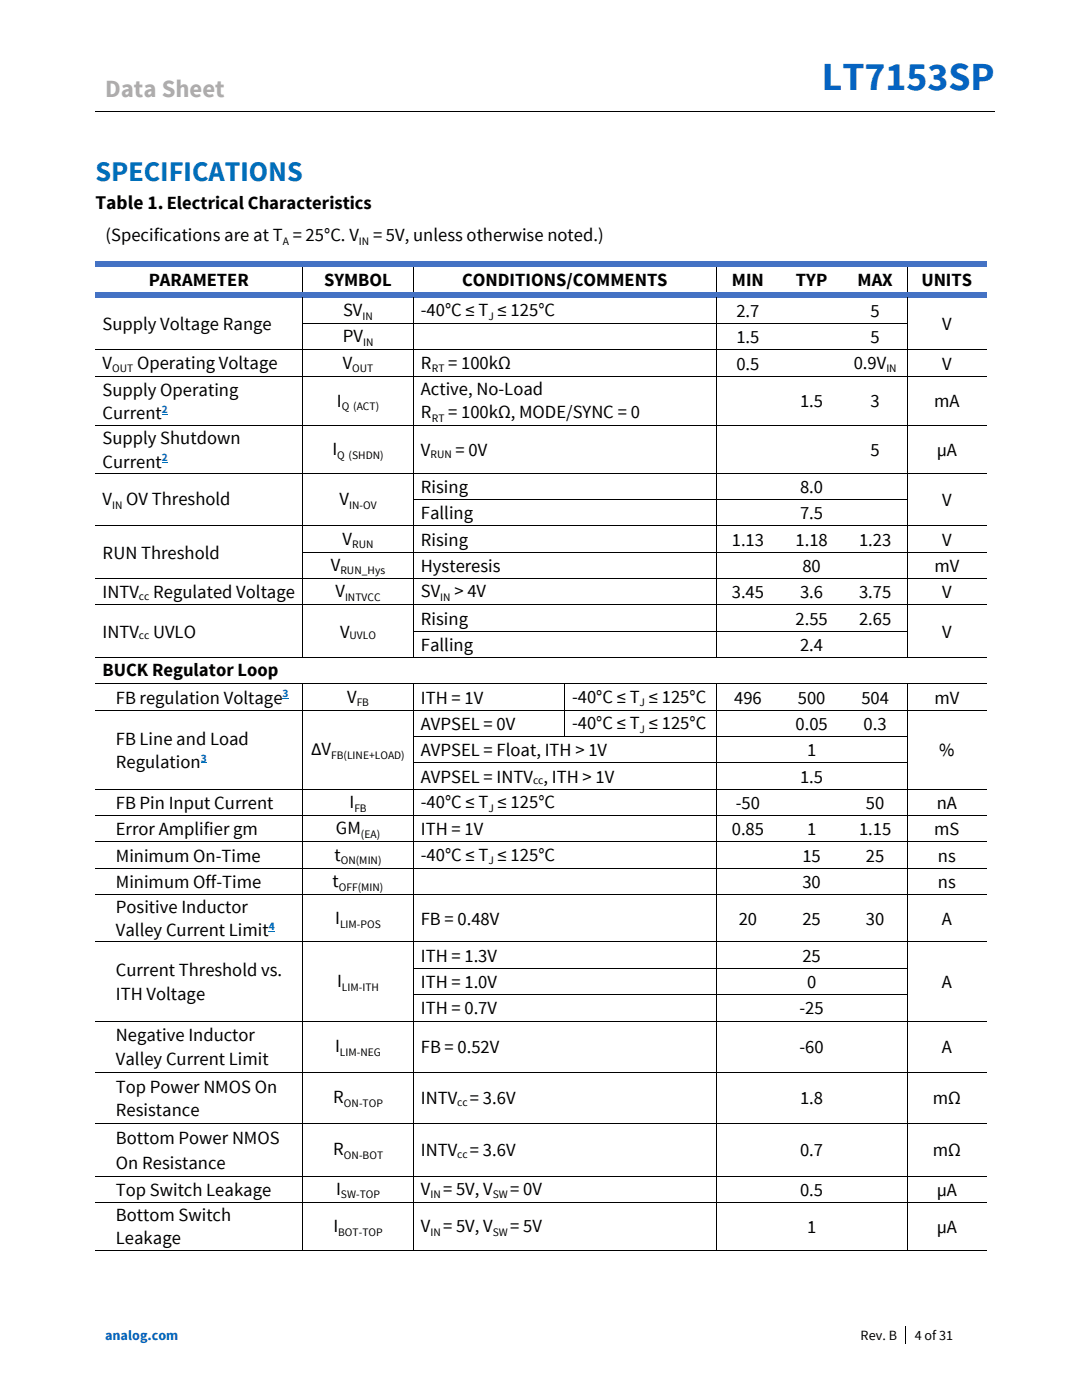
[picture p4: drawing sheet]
<svg xmlns="http://www.w3.org/2000/svg" width="216mm" height="279mm" viewBox="0 0 216 279" stroke-linecap="round" stroke-linejoin="round" font-family="sans-serif">
<defs><g id="words">
<text font-size="7.9" fill="#0563c1" x="164" y="18">LT7153SP</text>
<text font-size="5.7" fill="#006fb9" x="19" y="36.2">SPECIFICATIONS</text>
<text font-size="4.9" fill="#aeaaaa" x="21" y="19.3">Data Sheet</text>
<text font-size="3.9" x="19" y="41.7">Table 1. Electrical Characteristics</text>
<g font-size="3.7">
<text x="21.1" y="48.1">(Specifications are at T = 25°C. V</text>
<text x="74.4" y="48.1">= 5V, unless otherwise noted.)</text>
<text x="29.7" y="57.1">PARAMETER</text>
<text x="64.7" y="57.1">SYMBOL</text>
<text x="92.2" y="57.1">CONDITIONS/COMMENTS</text>
<text x="146" y="57.1">MIN</text>
<text x="158.8" y="57.1">TYP</text>
<text x="171.1" y="57.1">MAX</text>
<text x="183.8" y="57.1">UNITS</text>
<text x="20.5" y="65.9">Supply Voltage Range</text>
<text x="68.5" y="63.1">SV</text>
<text x="84" y="63.1">-40°C ≤ T ≤ 125°C</text>
<text x="146.9" y="63.3">2.7</text>
<text x="173.7" y="63.3">5</text>
<text x="188" y="65.9">V</text>
<text x="68.4" y="68.3">PV</text>
<text x="146.9" y="68.5">1.5</text>
<text x="173.7" y="68.5">5</text>
<text x="20.5" y="73.6">V</text>
<text x="27.3" y="73.6">Operating Voltage</text>
<text x="68.4" y="73.6">V</text>
<text x="84" y="73.6">R</text>
<text x="89.4" y="73.6">= 100kΩ</text>
<text x="146.9" y="73.8">0.5</text>
<text x="170.3" y="73.6">0.9V</text>
<text x="188" y="73.8">V</text>
<text x="20.5" y="79">Supply Operating</text>
<text x="20.5" y="83.6">Current</text>
<text x="67.2" y="81.1">I</text>
<text x="84" y="78.8">Active, No-Load</text>
<text x="84" y="83.5">R</text>
<text x="89.4" y="83.5">= 100kΩ, MODE/SYNC = 0</text>
<text x="159.6" y="81.3">1.5</text>
<text x="173.7" y="81.3">3</text>
<text x="186.4" y="81.3">mA</text>
<text x="20.5" y="88.7">Supply Shutdown</text>
<text x="20.5" y="93.3">Current</text>
<text x="66.3" y="90.8">I</text>
<text x="84" y="91">V</text>
<text x="90.9" y="91">= 0V</text>
<text x="173.7" y="91">5</text>
<text x="186.9" y="91">µA</text>
<text x="20.5" y="100.8">V</text>
<text x="25.2" y="100.8">OV Threshold</text>
<text x="67.7" y="100.8">V</text>
<text x="84" y="98.3">Rising</text>
<text x="159.6" y="98.3">8.0</text>
<text x="188" y="101">V</text>
<text x="84" y="103.6">Falling</text>
<text x="159.6" y="103.6">7.5</text>
<text x="20.5" y="111.5">RUN Threshold</text>
<text x="66" y="113.9">V</text>
<text x="68.4" y="108.7">V</text>
<text x="84" y="108.9">Rising</text>
<text x="146" y="108.9">1.13</text>
<text x="158.7" y="108.9">1.18</text>
<text x="171.4" y="108.9">1.23</text>
<text x="188" y="108.9">V</text>
<text x="20.5" y="119.4">INTV</text>
<text x="30.5" y="119.4">Regulated Voltage</text>
<text x="66.9" y="119.2">V</text>
<text x="84" y="114.1">Hysteresis</text>
<text x="84" y="119.2">SV</text>
<text x="90.7" y="119.2">&gt; 4V</text>
<text x="146" y="119.4">3.45</text>
<text x="159.6" y="119.4">3.6</text>
<text x="160.1" y="114.1">80</text>
<text x="171.4" y="119.4">3.75</text>
<text x="186.5" y="114.1">mV</text>
<text x="188" y="119.4">V</text>
<text x="84" y="124.6">Rising</text>
<text x="158.7" y="124.6">2.55</text>
<text x="171.4" y="124.6">2.65</text>
<text x="20.5" y="127.3">INTV</text>
<text x="30.5" y="127.3">UVLO</text>
<text x="67.8" y="127.3">V</text>
<text x="84" y="129.9">Falling</text>
<text x="159.6" y="129.9">2.4</text>
<text x="188" y="127.3">V</text>
<text x="20.5" y="135">BUCK Regulator Loop</text>
<text x="23.1" y="140.4">FB regulation Voltage</text>
<text x="69.3" y="140.2">V</text>
<text x="84" y="140.4">ITH = 1V</text>
<text x="114.1" y="140.2">-40°C ≤ T ≤ 125°C</text>
<text x="146.5" y="140.4">496</text>
<text x="159.2" y="140.4">500</text>
<text x="171.9" y="140.4">504</text>
<text x="186.5" y="140.4">mV</text>
<text x="23.1" y="148.6">FB Line and Load</text>
<text x="84" y="145.7">AVPSEL = 0V</text>
<text x="114.1" y="145.5">-40°C ≤ T ≤ 125°C</text>
<text x="158.7" y="145.7">0.05</text>
<text x="172.3" y="145.7">0.3</text>
<text x="23.1" y="153.2">Regulation</text>
<text x="62.1" y="150.8">ΔV</text>
<text x="84" y="150.9">AVPSEL = Float, ITH &gt; 1V</text>
<text x="161" y="150.9">1</text>
<text x="187.4" y="150.9">%</text>
<text x="23.1" y="161.4">FB Pin Input Current</text>
<text x="69.7" y="161.3">I</text>
<text x="84" y="156.2">AVPSEL = INTV , ITH &gt; 1V</text>
<text x="84" y="161.3">-40°C ≤ T ≤ 125°C</text>
<text x="146.8" y="161.4">-50</text>
<text x="159.6" y="156.2">1.5</text>
<text x="172.8" y="161.4">50</text>
<text x="186.9" y="161.4">nA</text>
<text x="23.1" y="166.7">Error Amplifier gm</text>
<text x="67" y="166.5">GM</text>
<text x="84" y="166.7">ITH = 1V</text>
<text x="146" y="166.7">0.85</text>
<text x="161" y="166.7">1</text>
<text x="171.4" y="166.7">1.15</text>
<text x="186.4" y="166.7">mS</text>
<text x="23.1" y="172">Minimum On-Time</text>
<text x="66.7" y="171.8">t</text>
<text x="84" y="171.8">-40°C ≤ T ≤ 125°C</text>
<text x="160.1" y="172">15</text>
<text x="172.8" y="172">25</text>
<text x="187.1" y="172">ns</text>
<text x="23.1" y="177.2">Minimum Off-Time</text>
<text x="66.4" y="177">t</text>
<text x="160.1" y="177.2">30</text>
<text x="187.1" y="177.2">ns</text>
<text x="23.1" y="182.2">Positive Inductor</text>
<text x="66.9" y="184.4">I</text>
<text x="84" y="184.6">FB = 0.48V</text>
<text x="147.4" y="184.6">20</text>
<text x="160.1" y="184.6">25</text>
<text x="172.8" y="184.6">30</text>
<text x="187.9" y="184.6">A</text>
<text x="23.1" y="186.9">Valley Current Limit</text>
<text x="84" y="191.9">ITH = 1.3V</text>
<text x="160.1" y="191.9">25</text>
<text x="23.1" y="194.9">Current Threshold vs.</text>
<text x="67.3" y="197">I</text>
<text x="84" y="197.2">ITH = 1.0V</text>
<text x="161" y="197.2">0</text>
<text x="187.9" y="197.2">A</text>
<text x="23.1" y="199.5">ITH Voltage</text>
<text x="84" y="202.5">ITH = 0.7V</text>
<text x="159.5" y="202.5">-25</text>
<text x="23.1" y="207.8">Negative Inductor</text>
<text x="23.1" y="212.5">Valley Current Limit</text>
<text x="66.9" y="210">I</text>
<text x="84" y="210.2">FB = 0.52V</text>
<text x="159.5" y="210.2">-60</text>
<text x="187.9" y="210.2">A</text>
<text x="23.1" y="218.1">Top Power NMOS On</text>
<text x="66.5" y="220.2">R</text>
<text x="84" y="220.4">INTV = 3.6V</text>
<text x="159.6" y="220.4">1.8</text>
<text x="186.1" y="220.4">mΩ</text>
<text x="23.1" y="222.7">Resistance</text>
<text x="23.1" y="228.3">Bottom Power NMOS</text>
<text x="23.1" y="233.2">On Resistance</text>
<text x="66.5" y="230.6">R</text>
<text x="84" y="230.8">INTV = 3.6V</text>
<text x="159.6" y="230.8">0.7</text>
<text x="186.1" y="230.8">mΩ</text>
<text x="23.1" y="238.6">Top Switch Leakage</text>
<text x="67.1" y="238.5">I</text>
<text x="84" y="238.5">V = 5V, V</text>
<text x="101.8" y="238.5">= 0V</text>
<text x="159.6" y="238.6">0.5</text>
<text x="186.9" y="238.6">µA</text>
<text x="23.1" y="243.7">Bottom Switch</text>
<text x="66.5" y="245.9">I</text>
<text x="84" y="245.9">V = 5V, V</text>
<text x="101.8" y="245.9">= 5V</text>
<text x="23.1" y="248.3">Leakage</text>
<text x="161" y="246">1</text>
<text x="186.9" y="246">µA</text>
</g>
<text font-size="2.8" fill="#0563c1" x="21" y="267.5">analog.com</text>
<g font-size="2.8">
<text x="171.7" y="267.5">Rev. B</text>
<text x="182.5" y="267.5">4 of 31</text>
</g>
<g font-size="2.3">
<text x="56.4" y="48.8">A</text>
<text x="71.6" y="48.8">IN</text>
<text x="72.3" y="63.8">IN</text>
<text x="97.5" y="63.8">J</text>
<text x="72.4" y="69">IN</text>
<text x="22.4" y="74.3">OUT</text>
<text x="70.3" y="74.3">OUT</text>
<text x="86.1" y="74.3">RT</text>
<text x="176.9" y="74.3">IN</text>
<text x="68.2" y="81.8">Q (ACT)</text>
<text x="86.1" y="84.2">RT</text>
<text x="67.3" y="91.5">Q (SHDN)</text>
<text x="85.9" y="91.3">RUN</text>
<text x="22.4" y="101.5">IN</text>
<text x="69.6" y="101.5">IN-OV</text>
<text x="70.3" y="109.4">RUN</text>
<text x="27.7" y="119.7">cc</text>
<text x="67.9" y="114.6">RUN_Hys</text>
<text x="68.8" y="119.9">INTVCC</text>
<text x="87.8" y="119.9">IN</text>
<text x="27.7" y="127.6">cc</text>
<text x="69.8" y="127.6">UVLO</text>
<text x="71.2" y="140.9">FB</text>
<text x="127.6" y="140.9">J</text>
<text x="127.6" y="146.2">J</text>
<text x="66.1" y="151.5">FB(LINE+LOAD)</text>
<text x="70.7" y="162">FB</text>
<text x="97.5" y="162">J</text>
<text x="106.4" y="156.5">cc</text>
<text x="72" y="167.2">(EA)</text>
<text x="68" y="172.5">ON(MIN)</text>
<text x="97.5" y="172.5">J</text>
<text x="67.6" y="177.7">OFF(MIN)</text>
<text x="67.8" y="185.1">LIM-POS</text>
<text x="68.2" y="197.7">LIM-ITH</text>
<text x="67.8" y="210.7">LIM-NEG</text>
<text x="68.6" y="220.9">ON-TOP</text>
<text x="91.2" y="220.7">cc</text>
<text x="68.6" y="231.3">ON-BOT</text>
<text x="91.2" y="231.1">cc</text>
<text x="68" y="239.2">SW-TOP</text>
<text x="85.9" y="239.2">IN</text>
<text x="98.3" y="239.2">SW</text>
<text x="67.5" y="246.6">BOT-TOP</text>
<text x="85.9" y="246.6">IN</text>
<text x="98.3" y="246.6">SW</text>
</g>
<g font-size="2.3" fill="#006fb9">
<text x="32.3" y="82.4">2</text>
<text x="32.3" y="92.1">2</text>
<text x="56.4" y="139.2">3</text>
<text x="40.1" y="152">3</text>
<text x="53.6" y="185.7">4</text>
</g>
</g></defs>
<path d="M19 22.3h83.2M102.4 22.3h96M180.6 264.7v3.5" fill="none" stroke="#000" stroke-width=".2"/>
<path d="M102.2 22.2h.2v.2h-.2z" fill-rule="evenodd" fill="#000"/>
<g fill="#4472c4">
<path d="M19 52.2h41.2v1.1h-41.2z" fill-rule="evenodd"/>
<path d="M60.2 52.2h1.1v1.1h-1.1z" fill-rule="evenodd"/>
<path d="M61.3 52.2h21.2v1.1h-21.2z" fill-rule="evenodd"/>
<path d="M82.5 52.2h1v1.1h-1z" fill-rule="evenodd"/>
<path d="M83.5 52.2h59.3v1.1h-59.3z" fill-rule="evenodd"/>
<path d="M142.8 52.2h1.1v1.1h-1.1z" fill-rule="evenodd"/>
<path d="M143.9 52.2h11.7v1.1h-11.7z" fill-rule="evenodd"/>
<path d="M155.6 52.2h1v1.1h-1z" fill-rule="evenodd"/>
<path d="M156.6 52.2h11.7v1.1h-11.7z" fill-rule="evenodd"/>
<path d="M168.3 52.2h1v1.1h-1z" fill-rule="evenodd"/>
<path d="M169.3 52.2h11.6v1.1h-11.6z" fill-rule="evenodd"/>
<path d="M180.9 52.2h1.1v1.1h-1.1z" fill-rule="evenodd"/>
<path d="M182 52.2h14.9v1.1h-14.9z" fill-rule="evenodd"/>
<path d="M19 58.3h41.2v1.1h-41.2z" fill-rule="evenodd"/>
</g>
<path d="M60.3 53.3v5" fill="none" stroke="#000" stroke-width=".2"/>
<g fill="#4472c4">
<path d="M60.2 58.3h1.1v1.1h-1.1z" fill-rule="evenodd"/>
<path d="M61.3 58.3h21.2v1.1h-21.2z" fill-rule="evenodd"/>
</g>
<path d="M82.6 53.3v5" fill="none" stroke="#000" stroke-width=".2"/>
<g fill="#4472c4">
<path d="M82.5 58.3h1v1.1h-1z" fill-rule="evenodd"/>
<path d="M83.5 58.3h59.3v1.1h-59.3z" fill-rule="evenodd"/>
</g>
<path d="M142.9 53.3v5" fill="none" stroke="#000" stroke-width=".2"/>
<g fill="#4472c4">
<path d="M142.8 58.3h1.1v1.1h-1.1z" fill-rule="evenodd"/>
<path d="M143.9 58.3h11.7v1.1h-11.7z" fill-rule="evenodd"/>
<path d="M155.3 58.3h1.1v1.1h-1.1z" fill-rule="evenodd"/>
<path d="M156.4 58.3h11.9v1.1h-11.9z" fill-rule="evenodd"/>
<path d="M168 58.3h1.1v1.1h-1.1z" fill-rule="evenodd"/>
<path d="M169.1 58.3h11.8v1.1h-11.8z" fill-rule="evenodd"/>
</g>
<path d="M181 53.3v5" fill="none" stroke="#000" stroke-width=".2"/>
<g fill="#4472c4">
<path d="M180.9 58.3h1.1v1.1h-1.1z" fill-rule="evenodd"/>
<path d="M182 58.3h14.9v1.1h-14.9z" fill-rule="evenodd"/>
</g>
<g fill="none" stroke="#000" stroke-width=".2">
<path d="M60.3 59.4v5.1M82.6 59.4v5.1M142.9 59.4v5.1M181 59.4v5.1M19 69.8h41.2M60.3 64.7v5M60.3 69.9v5.1M60.4 64.6h22.1M60.4 69.8h22.1M82.6 64.7v5M82.6 69.9v5.1M82.6 64.6h60.2"/>
<path d="M82.6 69.8h60.2M142.9 64.7v5M142.9 69.9v5.1M143 64.6h12.6M143 69.8h12.6M155.8 64.6h12.5M155.8 69.8h12.5M168.5 64.6h12.4M168.5 69.8h12.4M181 64.7v5M181 69.9v5.1M181.1 69.8h15.8"/>
</g>
<g fill="#000">
<path d="M60.2 64.5h.2v.2h-.2z" fill-rule="evenodd"/>
<path d="M60.2 69.7h.2v.2h-.2z" fill-rule="evenodd"/>
<path d="M82.5 64.5h.1v.2h-.1z" fill-rule="evenodd"/>
<path d="M82.5 69.7h.1v.2h-.1z" fill-rule="evenodd"/>
<path d="M142.8 64.5h.2v.2h-.2z" fill-rule="evenodd"/>
<path d="M142.8 69.7h.2v.2h-.2z" fill-rule="evenodd"/>
<path d="M155.6 64.5h.2v.2h-.2z" fill-rule="evenodd"/>
<path d="M155.6 69.7h.2v.2h-.2z" fill-rule="evenodd"/>
<path d="M168.3 64.5h.2v.2h-.2z" fill-rule="evenodd"/>
<path d="M168.3 69.7h.2v.2h-.2z" fill-rule="evenodd"/>
<path d="M180.9 64.5h.2v.2h-.2z" fill-rule="evenodd"/>
<path d="M180.9 69.7h.2v.2h-.2z" fill-rule="evenodd"/>
</g>
<path d="M32.3 82.6h1.2v.1h-1.2z" fill-rule="evenodd" fill="#006fb9"/>
<path d="M19 75.1h41.2M60.3 75.1v9.7M60.4 75.1h22.1M82.6 75.1v9.7M82.6 75.1h60.2M142.9 75.1v9.7M143 75.1h12.6M155.8 75.1h12.5M168.5 75.1h12.4M181 75.1v9.7M181.1 75.1h15.8" fill="none" stroke="#000" stroke-width=".2"/>
<g fill="#000">
<path d="M60.2 75h.2v.1h-.2z" fill-rule="evenodd"/>
<path d="M82.5 75h.1v.1h-.1z" fill-rule="evenodd"/>
<path d="M142.8 75h.2v.1h-.2z" fill-rule="evenodd"/>
<path d="M155.6 75h.2v.1h-.2z" fill-rule="evenodd"/>
<path d="M168.3 75h.2v.1h-.2z" fill-rule="evenodd"/>
<path d="M180.9 75h.2v.1h-.2z" fill-rule="evenodd"/>
</g>
<path d="M32.3 92.3h1.2v.1h-1.2z" fill-rule="evenodd" fill="#006fb9"/>
<g fill="none" stroke="#000" stroke-width=".2">
<path d="M19 84.9h41.2M19 94.4h41.2M60.3 85v9.3M60.3 94.5v5.1M60.3 99.7v5.1M60.4 84.9h22.1M60.4 94.4h22.1M82.6 85v9.3M82.6 94.5v5.1M82.6 99.7v5.1M82.6 84.9h60.2M82.6 94.4h60.2"/>
<path d="M82.6 99.7h60.2M142.9 85v9.3M142.9 94.5v5.1M142.9 99.7v5.1M143 84.9h12.6M143 94.4h12.6M143 99.7h12.6M155.8 84.9h12.5M155.8 94.4h12.5M155.8 99.7h12.5M168.5 84.9h12.4M168.5 94.4h12.4"/>
<path d="M168.5 99.7h12.4M181 85v9.3M181 94.5v5.1M181 99.7v5.1M181.1 84.9h15.8M181.1 94.4h15.8M19 104.9h41.2M19 115.4h41.2M60.3 105v5.1M60.3 110.3v5M60.3 115.5v5.1M60.4 104.9h22.1"/>
<path d="M60.4 110.2h22.1M60.4 115.4h22.1M82.6 105v5.1M82.6 110.3v5M82.6 115.5v5.1M82.6 104.9h60.2M82.6 110.2h60.2M82.6 115.4h60.2M142.9 105v5.1M142.9 110.3v5M142.9 115.5v5.1M143 104.9h12.6"/>
<path d="M143 110.2h12.6M143 115.4h12.6M155.8 104.9h12.5M155.8 110.2h12.5M155.8 115.4h12.5M168.5 104.9h12.4M168.5 110.2h12.4M168.5 115.4h12.4M181 105v5.1M181 110.3v5M181 115.5v5.1M181.1 104.9h15.8"/>
<path d="M181.1 110.2h15.8M181.1 115.4h15.8M19 120.7h41.2M19 131.2h41.2M60.3 120.8v5.1M60.3 126v5.1M60.4 120.7h22.1M60.4 131.2h22.1M82.6 120.8v5.1M82.6 126v5.1M82.6 120.7h60.2M82.6 125.9h60.2"/>
<path d="M82.6 131.2h60.2M142.9 120.8v5.1M142.9 126v5.1M143 120.7h12.6M143 125.9h12.6M143 131.2h12.6M155.8 120.7h12.5M155.8 125.9h12.5M155.8 131.2h12.5M168.5 120.7h12.4M168.5 125.9h12.4M168.5 131.2h12.4"/>
<path d="M181 120.8v5.1M181 126v5.1M181.1 120.7h15.8M181.1 131.2h15.8"/>
</g>
<g fill="#000">
<path d="M60.2 84.8h.2v.2h-.2z" fill-rule="evenodd"/>
<path d="M60.2 94.3h.2v.2h-.2z" fill-rule="evenodd"/>
<path d="M60.2 99.6h.2v.1h-.2z" fill-rule="evenodd"/>
<path d="M82.5 84.8h.1v.2h-.1z" fill-rule="evenodd"/>
<path d="M82.5 94.3h.1v.2h-.1z" fill-rule="evenodd"/>
<path d="M82.5 99.6h.1v.1h-.1z" fill-rule="evenodd"/>
<path d="M142.8 84.8h.2v.2h-.2z" fill-rule="evenodd"/>
<path d="M142.8 94.3h.2v.2h-.2z" fill-rule="evenodd"/>
<path d="M142.8 99.6h.2v.1h-.2z" fill-rule="evenodd"/>
<path d="M155.6 84.8h.2v.2h-.2z" fill-rule="evenodd"/>
<path d="M155.6 94.3h.2v.2h-.2z" fill-rule="evenodd"/>
<path d="M155.6 99.6h.2v.1h-.2z" fill-rule="evenodd"/>
<path d="M168.3 84.8h.2v.2h-.2z" fill-rule="evenodd"/>
<path d="M168.3 94.3h.2v.2h-.2z" fill-rule="evenodd"/>
<path d="M168.3 99.6h.2v.1h-.2z" fill-rule="evenodd"/>
<path d="M180.9 84.8h.2v.2h-.2z" fill-rule="evenodd"/>
<path d="M180.9 94.3h.2v.2h-.2z" fill-rule="evenodd"/>
<path d="M180.9 99.6h.2v.1h-.2z" fill-rule="evenodd"/>
<path d="M60.2 104.8h.2v.2h-.2z" fill-rule="evenodd"/>
<path d="M60.2 110.1h.2v.2h-.2z" fill-rule="evenodd"/>
<path d="M60.2 115.3h.2v.2h-.2z" fill-rule="evenodd"/>
<path d="M82.5 104.8h.1v.2h-.1z" fill-rule="evenodd"/>
<path d="M82.5 110.1h.1v.2h-.1z" fill-rule="evenodd"/>
<path d="M82.5 115.3h.1v.2h-.1z" fill-rule="evenodd"/>
<path d="M142.8 104.8h.2v.2h-.2z" fill-rule="evenodd"/>
<path d="M142.8 110.1h.2v.2h-.2z" fill-rule="evenodd"/>
<path d="M142.8 115.3h.2v.2h-.2z" fill-rule="evenodd"/>
<path d="M155.6 104.8h.2v.2h-.2z" fill-rule="evenodd"/>
<path d="M155.6 110.1h.2v.2h-.2z" fill-rule="evenodd"/>
<path d="M155.6 115.3h.2v.2h-.2z" fill-rule="evenodd"/>
<path d="M168.3 104.8h.2v.2h-.2z" fill-rule="evenodd"/>
<path d="M168.3 110.1h.2v.2h-.2z" fill-rule="evenodd"/>
<path d="M168.3 115.3h.2v.2h-.2z" fill-rule="evenodd"/>
<path d="M180.9 104.8h.2v.2h-.2z" fill-rule="evenodd"/>
<path d="M180.9 110.1h.2v.2h-.2z" fill-rule="evenodd"/>
<path d="M180.9 115.3h.2v.2h-.2z" fill-rule="evenodd"/>
<path d="M60.2 120.6h.2v.2h-.2z" fill-rule="evenodd"/>
<path d="M60.2 125.9h.2v.1h-.2z" fill-rule="evenodd"/>
<path d="M60.2 131.1h.2v.2h-.2z" fill-rule="evenodd"/>
<path d="M82.5 120.6h.1v.2h-.1z" fill-rule="evenodd"/>
<path d="M82.5 125.9h.1v.1h-.1z" fill-rule="evenodd"/>
<path d="M82.5 131.1h.1v.2h-.1z" fill-rule="evenodd"/>
<path d="M142.8 120.6h.2v.2h-.2z" fill-rule="evenodd"/>
<path d="M142.8 125.9h.2v.1h-.2z" fill-rule="evenodd"/>
<path d="M142.8 131.1h.2v.2h-.2z" fill-rule="evenodd"/>
<path d="M155.6 120.6h.2v.2h-.2z" fill-rule="evenodd"/>
<path d="M155.6 125.9h.2v.1h-.2z" fill-rule="evenodd"/>
<path d="M155.6 131.1h.2v.2h-.2z" fill-rule="evenodd"/>
<path d="M168.3 120.6h.2v.2h-.2z" fill-rule="evenodd"/>
<path d="M168.3 125.9h.2v.1h-.2z" fill-rule="evenodd"/>
<path d="M168.3 131.1h.2v.2h-.2z" fill-rule="evenodd"/>
<path d="M180.9 120.6h.2v.2h-.2z" fill-rule="evenodd"/>
<path d="M180.9 125.9h.2v.1h-.2z" fill-rule="evenodd"/>
<path d="M180.9 131.1h.2v.2h-.2z" fill-rule="evenodd"/>
</g>
<path d="M56.4 139.3h1.2v.2h-1.2z" fill-rule="evenodd" fill="#006fb9"/>
<g fill="none" stroke="#000" stroke-width=".2">
<path d="M19 136.4h41.2M60.3 136.5v5.1M60.4 136.4h22.1M82.6 136.5v5.1M82.6 136.4h30M112.7 136.5v5.1M112.8 136.4h30M142.9 136.5v5.1M143 136.4h12.6M155.8 136.4h12.5M168.5 136.4h12.4M181 136.5v5.1"/>
<path d="M181.1 136.4h15.8"/>
</g>
<g fill="#000">
<path d="M60.2 136.4h.2v.1h-.2z" fill-rule="evenodd"/>
<path d="M82.5 136.4h.1v.1h-.1z" fill-rule="evenodd"/>
<path d="M112.6 136.4h.2v.1h-.2z" fill-rule="evenodd"/>
<path d="M142.8 136.4h.2v.1h-.2z" fill-rule="evenodd"/>
<path d="M155.6 136.4h.2v.1h-.2z" fill-rule="evenodd"/>
<path d="M168.3 136.4h.2v.1h-.2z" fill-rule="evenodd"/>
<path d="M180.9 136.4h.2v.1h-.2z" fill-rule="evenodd"/>
</g>
<path d="M40.1 152.2h1.1v.1h-1.1z" fill-rule="evenodd" fill="#006fb9"/>
<g fill="none" stroke="#000" stroke-width=".2">
<path d="M19 141.7h41.2M19 157.5h41.2M60.3 141.8v5.1M60.3 147.1v5M60.3 152.3v5.1M60.3 157.6v5.1M60.4 141.7h22.1M60.4 157.5h22.1M82.6 141.8v5.1M82.6 147.1v5M82.6 152.3v5.1M82.6 157.6v5.1"/>
<path d="M82.6 141.7h30M82.6 147h30M82.6 152.2h60.2M82.6 157.5h60.2M112.7 141.8v5.1M112.8 141.7h30M112.8 147h30M142.9 141.8v5.1M142.9 147.1v5M142.9 152.3v5.1M142.9 157.6v5.1M143 141.7h12.6"/>
<path d="M143 147h12.6M143 152.2h12.6M143 157.5h12.6M155.8 141.7h12.5M155.8 147h12.5M155.8 152.2h12.5M155.8 157.5h12.5M168.5 141.7h12.4M168.5 147h12.4M168.5 152.2h12.4M168.5 157.5h12.4M181 141.8v5.1"/>
<path d="M181 147.1v5M181 152.3v5.1M181 157.6v5.1M181.1 141.7h15.8M181.1 157.5h15.8M19 162.7h41.2M19 168h41.2M19 173.3h41.2M60.3 162.8v5.1M60.3 168.1v5.1M60.3 173.3v5.1M60.4 162.7h22.1"/>
<path d="M60.4 168h22.1M60.4 173.3h22.1M82.6 162.8v5.1M82.6 168.1v5.1M82.6 173.3v5.1M82.6 162.7h60.2M82.6 168h60.2M82.6 173.3h60.2M142.9 162.8v5.1M142.9 168.1v5.1M142.9 173.3v5.1M143 162.7h12.6"/>
<path d="M143 168h12.6M143 173.3h12.6M155.8 162.7h12.5M155.8 168h12.5M155.8 173.3h12.5M168.5 162.7h12.4M168.5 168h12.4M168.5 173.3h12.4M181 162.8v5.1M181 168.1v5.1M181 173.3v5.1M181.1 162.7h15.8"/>
<path d="M181.1 168h15.8M181.1 173.3h15.8"/>
</g>
<g fill="#000">
<path d="M60.2 141.6h.2v.2h-.2z" fill-rule="evenodd"/>
<path d="M60.2 146.9h.2v.2h-.2z" fill-rule="evenodd"/>
<path d="M60.2 152.1h.2v.2h-.2z" fill-rule="evenodd"/>
<path d="M60.2 157.4h.2v.2h-.2z" fill-rule="evenodd"/>
<path d="M82.5 141.6h.1v.2h-.1z" fill-rule="evenodd"/>
<path d="M82.5 146.9h.1v.2h-.1z" fill-rule="evenodd"/>
<path d="M82.5 152.1h.1v.2h-.1z" fill-rule="evenodd"/>
<path d="M82.5 157.4h.1v.2h-.1z" fill-rule="evenodd"/>
<path d="M112.6 141.6h.2v.2h-.2z" fill-rule="evenodd"/>
<path d="M112.6 146.9h.2v.2h-.2z" fill-rule="evenodd"/>
<path d="M142.8 141.6h.2v.2h-.2z" fill-rule="evenodd"/>
<path d="M142.8 146.9h.2v.2h-.2z" fill-rule="evenodd"/>
<path d="M142.8 152.1h.2v.2h-.2z" fill-rule="evenodd"/>
<path d="M142.8 157.4h.2v.2h-.2z" fill-rule="evenodd"/>
<path d="M155.6 141.6h.2v.2h-.2z" fill-rule="evenodd"/>
<path d="M155.6 146.9h.2v.2h-.2z" fill-rule="evenodd"/>
<path d="M155.6 152.1h.2v.2h-.2z" fill-rule="evenodd"/>
<path d="M155.6 157.4h.2v.2h-.2z" fill-rule="evenodd"/>
<path d="M168.3 141.6h.2v.2h-.2z" fill-rule="evenodd"/>
<path d="M168.3 146.9h.2v.2h-.2z" fill-rule="evenodd"/>
<path d="M168.3 152.1h.2v.2h-.2z" fill-rule="evenodd"/>
<path d="M168.3 157.4h.2v.2h-.2z" fill-rule="evenodd"/>
<path d="M180.9 141.6h.2v.2h-.2z" fill-rule="evenodd"/>
<path d="M180.9 146.9h.2v.2h-.2z" fill-rule="evenodd"/>
<path d="M180.9 152.1h.2v.2h-.2z" fill-rule="evenodd"/>
<path d="M180.9 157.4h.2v.2h-.2z" fill-rule="evenodd"/>
<path d="M60.2 162.7h.2v.1h-.2z" fill-rule="evenodd"/>
<path d="M60.2 167.9h.2v.2h-.2z" fill-rule="evenodd"/>
<path d="M60.2 173.2h.2v.1h-.2z" fill-rule="evenodd"/>
<path d="M82.5 162.7h.1v.1h-.1z" fill-rule="evenodd"/>
<path d="M82.5 167.9h.1v.2h-.1z" fill-rule="evenodd"/>
<path d="M82.5 173.2h.1v.1h-.1z" fill-rule="evenodd"/>
<path d="M142.8 162.7h.2v.1h-.2z" fill-rule="evenodd"/>
<path d="M142.8 167.9h.2v.2h-.2z" fill-rule="evenodd"/>
<path d="M142.8 173.2h.2v.1h-.2z" fill-rule="evenodd"/>
<path d="M155.6 162.7h.2v.1h-.2z" fill-rule="evenodd"/>
<path d="M155.6 167.9h.2v.2h-.2z" fill-rule="evenodd"/>
<path d="M155.6 173.2h.2v.1h-.2z" fill-rule="evenodd"/>
<path d="M168.3 162.7h.2v.1h-.2z" fill-rule="evenodd"/>
<path d="M168.3 167.9h.2v.2h-.2z" fill-rule="evenodd"/>
<path d="M168.3 173.2h.2v.1h-.2z" fill-rule="evenodd"/>
<path d="M180.9 162.7h.2v.1h-.2z" fill-rule="evenodd"/>
<path d="M180.9 167.9h.2v.2h-.2z" fill-rule="evenodd"/>
<path d="M180.9 173.2h.2v.1h-.2z" fill-rule="evenodd"/>
</g>
<path d="M53.6 185.8h1.2v.1h-1.2z" fill-rule="evenodd" fill="#006fb9"/>
<g fill="none" stroke="#000" stroke-width=".2">
<path d="M19 178.5h41.2M60.3 178.6v9.3M60.4 178.5h22.1M82.6 178.6v9.3M82.6 178.5h60.2M142.9 178.6v9.3M143 178.5h12.6M155.8 178.5h12.5M168.5 178.5h12.4M181 178.6v9.3M181.1 178.5h15.8M19 188h41.2"/>
<path d="M60.3 188.1v5.1M60.3 193.3v5.1M60.3 198.6v5.1M60.4 188h22.1M82.6 188.1v5.1M82.6 193.3v5.1M82.6 198.6v5.1M82.6 188h60.2M82.6 193.2h60.2M82.6 198.5h60.2M142.9 188.1v5.1M142.9 193.3v5.1"/>
<path d="M142.9 198.6v5.1M143 188h12.6M143 193.2h12.6M143 198.5h12.6M155.8 188h12.5M155.8 193.2h12.5M155.8 198.5h12.5M168.5 188h12.4M168.5 193.2h12.4M168.5 198.5h12.4M181 188.1v5.1M181 193.3v5.1"/>
<path d="M181 198.6v5.1M181.1 188h15.8M19 203.8h41.2M19 214h41.2M60.3 203.8v10.1M60.3 214.1v10M60.4 203.8h22.1M60.4 214h22.1M82.6 203.8v10.1M82.6 214.1v10M82.6 203.8h60.2M82.6 214h60.2"/>
<path d="M142.9 203.8v10.1M142.9 214.1v10M143 203.8h12.6M143 214h12.6M155.8 203.8h12.5M155.8 214h12.5M168.5 203.8h12.4M168.5 214h12.4M181 203.8v10.1M181 214.1v10M181.1 203.8h15.8M181.1 214h15.8"/>
<path d="M19 224.1h41.2M19 234.7h41.2M19 240h41.2M60.3 224.2v10.4M60.3 234.8v5.1M60.4 224.1h22.1M60.4 234.7h22.1M60.4 240h22.1M82.6 224.2v10.4M82.6 234.8v5.1M82.6 224.1h60.2M82.6 234.7h60.2"/>
<path d="M82.6 240h60.2M142.9 224.2v10.4M142.9 234.8v5.1M143 224.1h12.6M143 234.7h12.6M143 240h12.6M155.8 224.1h12.5M155.8 234.7h12.5M155.8 240h12.5M168.5 224.1h12.4M168.5 234.7h12.4M168.5 240h12.4"/>
<path d="M181 224.2v10.4M181 234.8v5.1M181.1 224.1h15.8M181.1 234.7h15.8M181.1 240h15.8M19 249.5h41.2M60.3 240v9.4M60.4 249.5h22.1M82.6 240v9.4M82.6 249.5h60.2M142.9 240v9.4M143 249.5h12.6"/>
<path d="M155.8 249.5h12.5M168.5 249.5h12.4M181 240v9.4M181.1 249.5h15.8"/>
</g>
<g fill="#000">
<path d="M60.2 178.4h.2v.2h-.2z" fill-rule="evenodd"/>
<path d="M82.5 178.4h.1v.2h-.1z" fill-rule="evenodd"/>
<path d="M142.8 178.4h.2v.2h-.2z" fill-rule="evenodd"/>
<path d="M155.6 178.4h.2v.2h-.2z" fill-rule="evenodd"/>
<path d="M168.3 178.4h.2v.2h-.2z" fill-rule="evenodd"/>
<path d="M180.9 178.4h.2v.2h-.2z" fill-rule="evenodd"/>
<path d="M60.2 187.9h.2v.2h-.2z" fill-rule="evenodd"/>
<path d="M60.2 193.2h.2v.1h-.2z" fill-rule="evenodd"/>
<path d="M60.2 198.4h.2v.2h-.2z" fill-rule="evenodd"/>
<path d="M82.5 187.9h.1v.2h-.1z" fill-rule="evenodd"/>
<path d="M82.5 193.2h.1v.1h-.1z" fill-rule="evenodd"/>
<path d="M82.5 198.4h.1v.2h-.1z" fill-rule="evenodd"/>
<path d="M142.8 187.9h.2v.2h-.2z" fill-rule="evenodd"/>
<path d="M142.8 193.2h.2v.1h-.2z" fill-rule="evenodd"/>
<path d="M142.8 198.4h.2v.2h-.2z" fill-rule="evenodd"/>
<path d="M155.6 187.9h.2v.2h-.2z" fill-rule="evenodd"/>
<path d="M155.6 193.2h.2v.1h-.2z" fill-rule="evenodd"/>
<path d="M155.6 198.4h.2v.2h-.2z" fill-rule="evenodd"/>
<path d="M168.3 187.9h.2v.2h-.2z" fill-rule="evenodd"/>
<path d="M168.3 193.2h.2v.1h-.2z" fill-rule="evenodd"/>
<path d="M168.3 198.4h.2v.2h-.2z" fill-rule="evenodd"/>
<path d="M180.9 187.9h.2v.2h-.2z" fill-rule="evenodd"/>
<path d="M180.9 193.2h.2v.1h-.2z" fill-rule="evenodd"/>
<path d="M180.9 198.4h.2v.2h-.2z" fill-rule="evenodd"/>
<path d="M60.2 203.7h.2v.1h-.2z" fill-rule="evenodd"/>
<path d="M60.2 213.9h.2v.2h-.2z" fill-rule="evenodd"/>
<path d="M82.5 203.7h.1v.1h-.1z" fill-rule="evenodd"/>
<path d="M82.5 213.9h.1v.2h-.1z" fill-rule="evenodd"/>
<path d="M142.8 203.7h.2v.1h-.2z" fill-rule="evenodd"/>
<path d="M142.8 213.9h.2v.2h-.2z" fill-rule="evenodd"/>
<path d="M155.6 203.7h.2v.1h-.2z" fill-rule="evenodd"/>
<path d="M155.6 213.9h.2v.2h-.2z" fill-rule="evenodd"/>
<path d="M168.3 203.7h.2v.1h-.2z" fill-rule="evenodd"/>
<path d="M168.3 213.9h.2v.2h-.2z" fill-rule="evenodd"/>
<path d="M180.9 203.7h.2v.1h-.2z" fill-rule="evenodd"/>
<path d="M180.9 213.9h.2v.2h-.2z" fill-rule="evenodd"/>
<path d="M60.2 224.1h.2v.1h-.2z" fill-rule="evenodd"/>
<path d="M60.2 234.6h.2v.2h-.2z" fill-rule="evenodd"/>
<path d="M82.5 224.1h.1v.1h-.1z" fill-rule="evenodd"/>
<path d="M82.5 234.6h.1v.2h-.1z" fill-rule="evenodd"/>
<path d="M142.8 224.1h.2v.1h-.2z" fill-rule="evenodd"/>
<path d="M142.8 234.6h.2v.2h-.2z" fill-rule="evenodd"/>
<path d="M155.6 224.1h.2v.1h-.2z" fill-rule="evenodd"/>
<path d="M155.6 234.6h.2v.2h-.2z" fill-rule="evenodd"/>
<path d="M168.3 224.1h.2v.1h-.2z" fill-rule="evenodd"/>
<path d="M168.3 234.6h.2v.2h-.2z" fill-rule="evenodd"/>
<path d="M180.9 224.1h.2v.1h-.2z" fill-rule="evenodd"/>
<path d="M180.9 234.6h.2v.2h-.2z" fill-rule="evenodd"/>
<path d="M60.2 239.9h.2v.1h-.2z" fill-rule="evenodd"/>
<path d="M60.2 249.4h.2v.2h-.2z" fill-rule="evenodd"/>
<path d="M82.5 239.9h.1v.1h-.1z" fill-rule="evenodd"/>
<path d="M82.5 249.4h.1v.2h-.1z" fill-rule="evenodd"/>
<path d="M142.8 239.9h.2v.1h-.2z" fill-rule="evenodd"/>
<path d="M142.8 249.4h.2v.2h-.2z" fill-rule="evenodd"/>
<path d="M155.6 239.9h.2v.1h-.2z" fill-rule="evenodd"/>
<path d="M155.6 249.4h.2v.2h-.2z" fill-rule="evenodd"/>
<path d="M168.3 239.9h.2v.1h-.2z" fill-rule="evenodd"/>
<path d="M168.3 249.4h.2v.2h-.2z" fill-rule="evenodd"/>
<path d="M180.9 239.9h.2v.1h-.2z" fill-rule="evenodd"/>
<path d="M180.9 249.4h.2v.2h-.2z" fill-rule="evenodd"/>
</g>
<use href="#words"/>
</svg>
